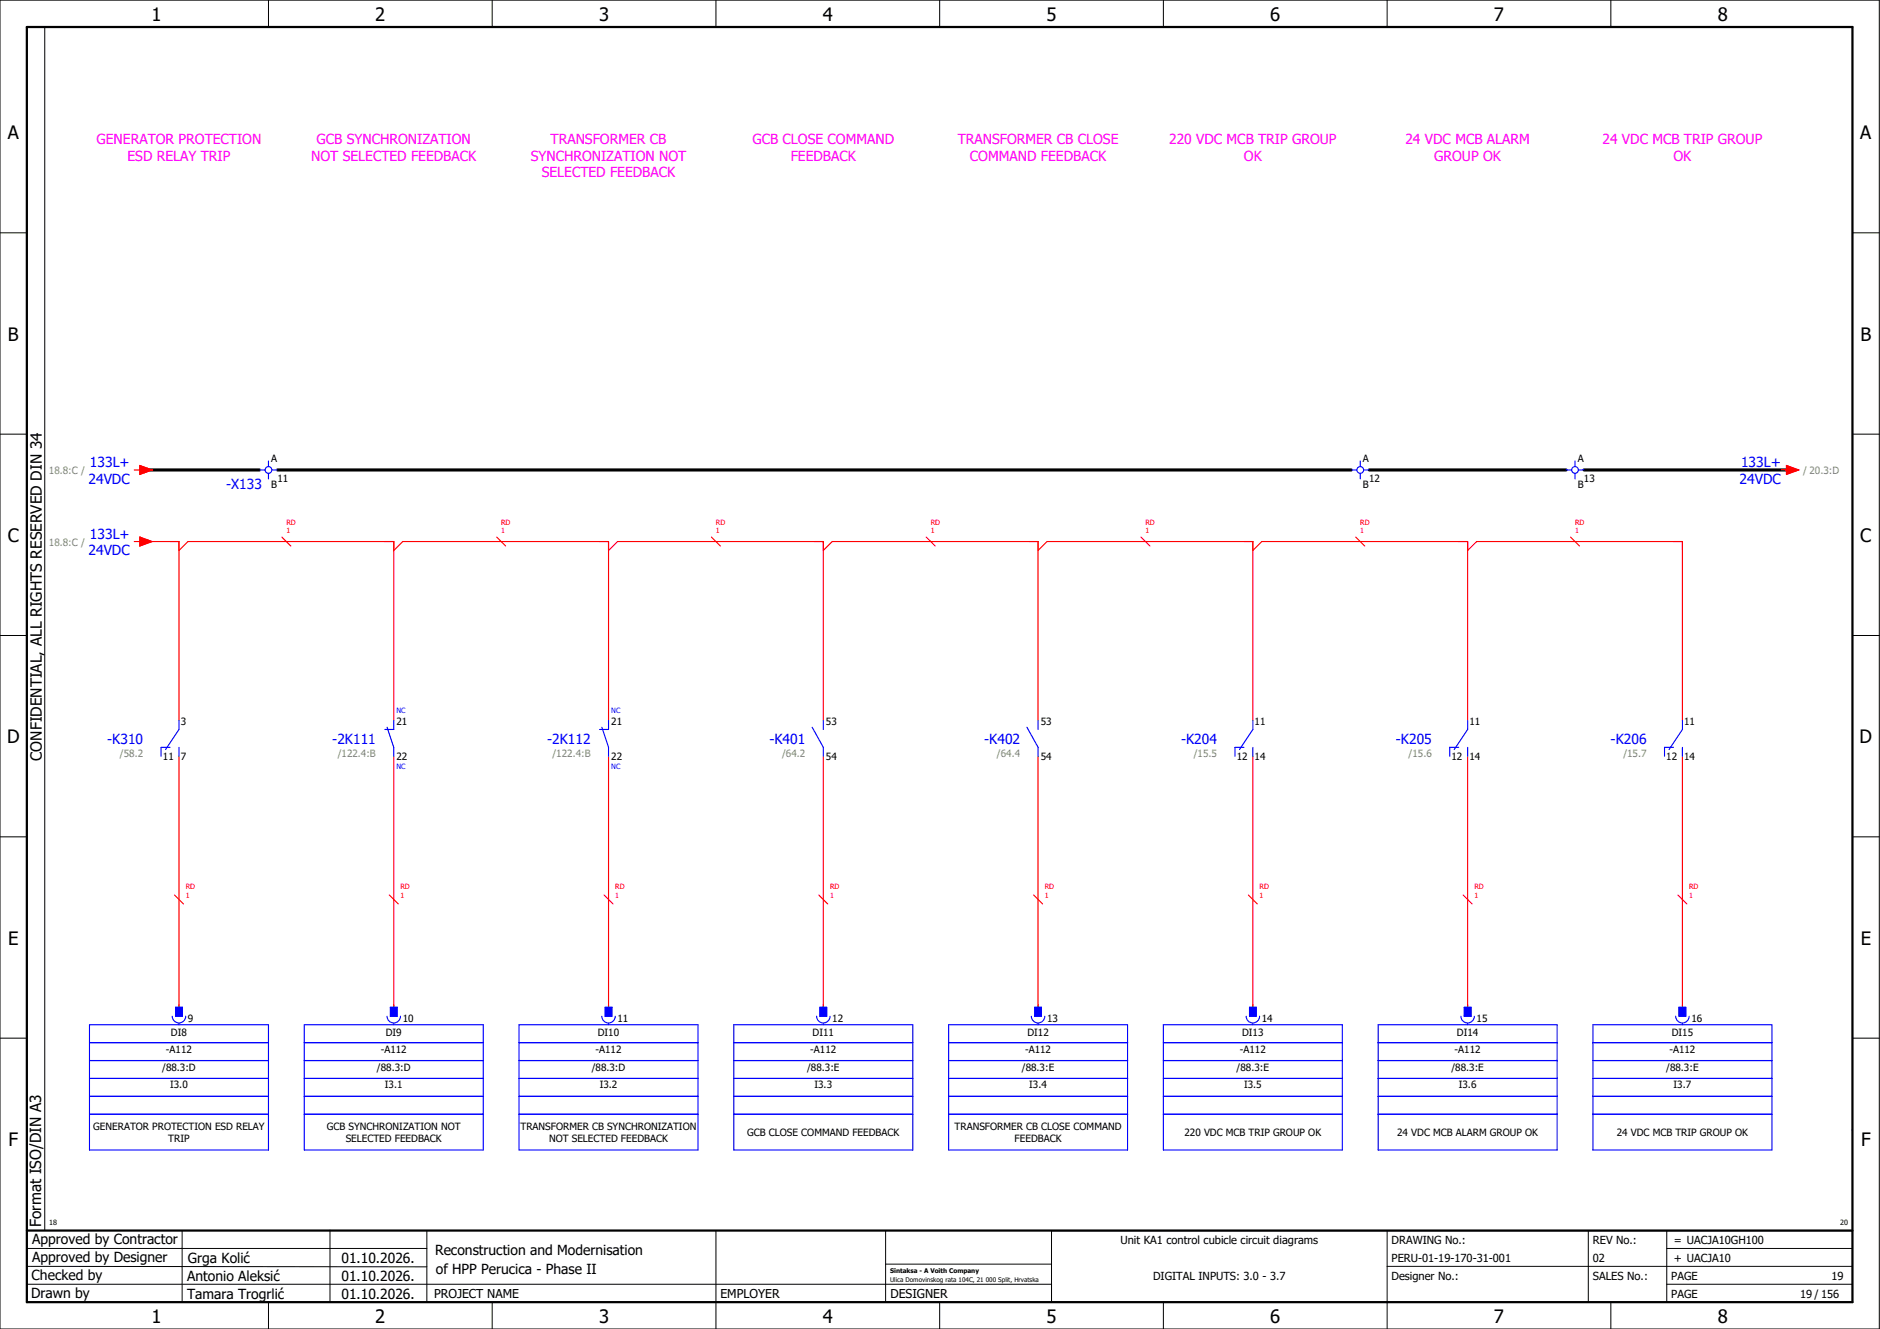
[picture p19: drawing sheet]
<svg xmlns="http://www.w3.org/2000/svg" width="420mm" height="297mm" viewBox="0 0 420 297" stroke-linecap="round" stroke-linejoin="round" font-family="sans-serif">
<defs><g id="words">
<g font-size="4.1">
<text x="33.9" y="4.7">1</text>
<text x="83.9" y="4.7">2</text>
<text x="133.9" y="4.7">3</text>
<text x="183.9" y="4.7">4</text>
<text x="233.9" y="4.7">5</text>
<text x="283.9" y="4.7">6</text>
<text x="333.9" y="4.7">7</text>
<text x="383.9" y="4.7">8</text>
<text x="1.8" y="31.2">A</text>
<text x="415.8" y="31.2">A</text>
<text x="1.8" y="76.2">B</text>
<text x="415.8" y="76.2">B</text>
<text x="1.8" y="121.2">C</text>
<text x="415.8" y="121.2">C</text>
<text x="1.6" y="166.2">D</text>
<text x="415.6" y="166.2">D</text>
<text x="1.8" y="211.2">E</text>
<text x="415.8" y="211.2">E</text>
<text x="1.9" y="256.2">F</text>
<text x="415.9" y="256.2">F</text>
<text x="33.9" y="295.7">1</text>
<text x="83.9" y="295.7">2</text>
<text x="133.9" y="295.7">3</text>
<text x="183.9" y="295.7">4</text>
<text x="233.9" y="295.7">5</text>
<text x="283.9" y="295.7">6</text>
<text x="333.9" y="295.7">7</text>
<text x="383.9" y="295.7">8</text>
</g>
<g font-size="3.4">
<text x="9.4" y="170" transform="rotate(-90 9.4 170)">CONFIDENTIAL, ALL RIGHTS RESERVED DIN 34</text>
<text x="9.2" y="274.3" transform="rotate(-90 9.2 274.3)">Format ISO/DIN A3</text>
</g>
<g font-size="3.1" fill="#f0f">
<text x="21.6" y="32.1">GENERATOR PROTECTION</text>
<text x="28.5" y="35.9">ESD RELAY TRIP</text>
<text x="69.5" y="35.9">NOT SELECTED FEEDBACK</text>
<text x="70.8" y="32.1">GCB SYNCHRONIZATION</text>
<text x="118.6" y="35.9">SYNCHRONIZATION NOT</text>
<text x="123.1" y="32.1">TRANSFORMER CB</text>
<text x="168.2" y="32.1">GCB CLOSE COMMAND</text>
<text x="176.7" y="35.9">FEEDBACK</text>
<text x="214" y="32.1">TRANSFORMER CB CLOSE</text>
<text x="216.8" y="35.9">COMMAND FEEDBACK</text>
<text x="261.3" y="32.1">220 VDC MCB TRIP GROUP</text>
<text x="278" y="35.9">OK</text>
<text x="314.1" y="32.1">24 VDC MCB ALARM</text>
<text x="320.5" y="35.9">GROUP OK</text>
<text x="358.1" y="32.1">24 VDC MCB TRIP GROUP</text>
<text x="374" y="35.9">OK</text>
<text x="121.1" y="39.6">SELECTED FEEDBACK</text>
</g>
<g font-size="3.1" fill="#00f">
<text x="20.1" y="104.4">133L+</text>
<text x="389.1" y="104.4">133L+</text>
<text x="19.8" y="108.1">24VDC</text>
<text x="50.5" y="109.3">-X133</text>
<text x="388.8" y="108.1">24VDC</text>
<text x="19.8" y="124.1">24VDC</text>
<text x="20.1" y="120.4">133L+</text>
<text x="24" y="166.3">-K310</text>
<text x="74.3" y="166.3">-2K111</text>
<text x="122.3" y="166.3">-2K112</text>
<text x="172" y="166.3">-K401</text>
<text x="220" y="166.3">-K402</text>
<text x="264" y="166.3">-K204</text>
<text x="312" y="166.3">-K205</text>
<text x="360" y="166.3">-K206</text>
</g>
<g font-size="3.1">
<text x="7.2" y="278.1">Approved by Contractor</text>
<text x="97.2" y="280.5">Reconstruction and Modernisation</text>
<text x="7.1" y="286.1">Checked by</text>
<text x="7.2" y="282.1">Approved by Designer</text>
<text x="41.8" y="286.2">Antonio Aleksić</text>
<text x="42" y="282.3">Grga Kolić</text>
<text x="76.3" y="282.3">01.10.2026.</text>
<text x="76.3" y="286.3">01.10.2026.</text>
<text x="97.4" y="284.8">of HPP Perucica - Phase II</text>
<text x="6.9" y="290">Drawn by</text>
<text x="41.8" y="290.3">Tamara Trogrlić</text>
<text x="76.3" y="290.3">01.10.2026.</text>
</g>
<g font-size="2.7">
<text x="97" y="290.1">PROJECT NAME</text>
<text x="161" y="290.1">EMPLOYER</text>
<text x="199" y="290.1">DESIGNER</text>
</g>
<g font-size="2.5">
<text x="250.4" y="278">Unit KA1 control cubicle circuit diagrams</text>
<text x="311" y="278">DRAWING No.:</text>
<text x="356" y="278">REV No.:</text>
<text x="374.1" y="278">= UACJA10GH100</text>
<text x="257.7" y="286">DIGITAL INPUTS: 3.0 - 3.7</text>
<text x="311" y="286">Designer No.:</text>
<text x="311" y="282">PERU-01-19-170-31-001</text>
<text x="356" y="286">SALES No.:</text>
<text x="356" y="282">02</text>
<text x="373.5" y="286">PAGE</text>
<text x="374.1" y="282.1">+ UACJA10</text>
<text x="409.3" y="286">19</text>
<text x="373.5" y="290">PAGE</text>
<text x="402.3" y="290">19 / 156</text>
</g>
<g font-size="2.2" fill="#7ca552">
<text x="10.9" y="105.9">18.8:C /</text>
<text x="403" y="105.9">/ 20.3:D</text>
<text x="10.9" y="121.9">18.8:C /</text>
<text x="26.8" y="169.2">/58.2</text>
<text x="75.5" y="169.2">/122.4:B</text>
<text x="123.5" y="169.2">/122.4:B</text>
<text x="174.8" y="169.2">/64.2</text>
<text x="222.8" y="169.2">/64.4</text>
<text x="266.8" y="169.2">/15.5</text>
<text x="314.8" y="169.2">/15.6</text>
<text x="362.8" y="169.2">/15.7</text>
</g>
<g font-size="2.2">
<text x="60.6" y="103.2">A</text>
<text x="62" y="107.7">11</text>
<text x="304.6" y="103.2">A</text>
<text x="306" y="107.7">12</text>
<text x="352.6" y="103.2">A</text>
<text x="354" y="107.7">13</text>
<text x="60.6" y="109.1">B</text>
<text x="304.6" y="109.1">B</text>
<text x="352.6" y="109.1">B</text>
<text x="40.4" y="162">3</text>
<text x="88.6" y="162">21</text>
<text x="136.6" y="162">21</text>
<text x="184.6" y="162">53</text>
<text x="232.6" y="162">53</text>
<text x="280.4" y="162">11</text>
<text x="328.4" y="162">11</text>
<text x="376.4" y="162">11</text>
<text x="36.4" y="169.9">11</text>
<text x="40.4" y="169.9">7</text>
<text x="88.6" y="169.9">22</text>
<text x="136.6" y="169.9">22</text>
<text x="184.6" y="169.9">54</text>
<text x="232.6" y="169.9">54</text>
<text x="276.4" y="169.9">12</text>
<text x="280.4" y="169.9">14</text>
<text x="324.4" y="169.9">12</text>
<text x="328.4" y="169.9">14</text>
<text x="372.4" y="169.9">12</text>
<text x="376.4" y="169.9">14</text>
<text x="38.2" y="231.5">DI8</text>
<text x="42" y="228.4">9</text>
<text x="86.2" y="231.5">DI9</text>
<text x="90" y="228.4">10</text>
<text x="133.6" y="231.5">DI10</text>
<text x="138" y="228.4">11</text>
<text x="181.6" y="231.5">DI11</text>
<text x="186" y="228.4">12</text>
<text x="229.6" y="231.5">DI12</text>
<text x="234" y="228.4">13</text>
<text x="277.6" y="231.5">DI13</text>
<text x="282" y="228.4">14</text>
<text x="325.6" y="231.5">DI14</text>
<text x="330" y="228.4">15</text>
<text x="373.6" y="231.5">DI15</text>
<text x="378" y="228.4">16</text>
<text x="36.2" y="239.3">/88.3:D</text>
<text x="37.1" y="235.3">-A112</text>
<text x="84.2" y="239.3">/88.3:D</text>
<text x="85.1" y="235.3">-A112</text>
<text x="132.2" y="239.3">/88.3:D</text>
<text x="133.1" y="235.3">-A112</text>
<text x="180.4" y="239.3">/88.3:E</text>
<text x="181.1" y="235.3">-A112</text>
<text x="228.4" y="239.3">/88.3:E</text>
<text x="229.1" y="235.3">-A112</text>
<text x="276.4" y="239.3">/88.3:E</text>
<text x="277.1" y="235.3">-A112</text>
<text x="324.4" y="239.3">/88.3:E</text>
<text x="325.1" y="235.3">-A112</text>
<text x="372.4" y="239.3">/88.3:E</text>
<text x="373.1" y="235.3">-A112</text>
<text x="38" y="243.3">I3.0</text>
<text x="86" y="243.3">I3.1</text>
<text x="134" y="243.3">I3.2</text>
<text x="182" y="243.3">I3.3</text>
<text x="230" y="243.3">I3.4</text>
<text x="278" y="243.3">I3.5</text>
<text x="326" y="243.3">I3.6</text>
<text x="374" y="243.3">I3.7</text>
<text x="20.8" y="252.6">GENERATOR PROTECTION ESD RELAY</text>
<text x="37.6" y="255.3">TRIP</text>
<text x="73" y="252.6">GCB SYNCHRONIZATION NOT</text>
<text x="77.3" y="255.3">SELECTED FEEDBACK</text>
<text x="116.3" y="252.6">TRANSFORMER CB SYNCHRONIZATION</text>
<text x="122.7" y="255.3">NOT SELECTED FEEDBACK</text>
<text x="167" y="253.9">GCB CLOSE COMMAND FEEDBACK</text>
<text x="213.4" y="252.6">TRANSFORMER CB CLOSE COMMAND</text>
<text x="226.7" y="255.3">FEEDBACK</text>
<text x="264.7" y="253.9">220 VDC MCB TRIP GROUP OK</text>
<text x="312.3" y="253.9">24 VDC MCB ALARM GROUP OK</text>
<text x="361.3" y="253.9">24 VDC MCB TRIP GROUP OK</text>
</g>
<g font-size="1.6" fill="#f00">
<text x="64" y="119.2">1</text>
<text x="64" y="117.3">RD</text>
<text x="112" y="119.2">1</text>
<text x="112" y="117.3">RD</text>
<text x="160" y="119.2">1</text>
<text x="160" y="117.3">RD</text>
<text x="208" y="119.2">1</text>
<text x="208" y="117.3">RD</text>
<text x="256" y="119.2">1</text>
<text x="256" y="117.3">RD</text>
<text x="304" y="119.2">1</text>
<text x="304" y="117.3">RD</text>
<text x="352" y="119.2">1</text>
<text x="352" y="117.3">RD</text>
<text x="41.5" y="200.7">1</text>
<text x="41.5" y="198.8">RD</text>
<text x="89.5" y="200.7">1</text>
<text x="89.5" y="198.8">RD</text>
<text x="137.5" y="200.7">1</text>
<text x="137.5" y="198.8">RD</text>
<text x="185.5" y="200.7">1</text>
<text x="185.5" y="198.8">RD</text>
<text x="233.5" y="200.7">1</text>
<text x="233.5" y="198.8">RD</text>
<text x="281.5" y="200.7">1</text>
<text x="281.5" y="198.8">RD</text>
<text x="329.5" y="200.7">1</text>
<text x="329.5" y="198.8">RD</text>
<text x="377.5" y="200.7">1</text>
<text x="377.5" y="198.8">RD</text>
</g>
<g font-size="1.6" fill="#00f">
<text x="88.6" y="159.4">NC</text>
<text x="136.6" y="159.4">NC</text>
<text x="88.6" y="172">NC</text>
<text x="136.6" y="172">NC</text>
</g>
<g font-size="1.6">
<text x="11" y="273.7">18</text>
<text x="411.2" y="273.7">20</text>
</g>
<g font-size="1.4">
<text x="198.9" y="284.4">Sintaksa - A Voith Company</text>
<text x="198.9" y="286.4">Ulica Domovinskog rata 104C, 21 000 Split, Hrvatska</text>
</g>
</g></defs>
<g fill="none" stroke="#000" stroke-width=".22">
<path d="M0 0h420v297h-420zM10 6v269M60 0v6M110 0v6M160 0v6M210 0v6M260 0v6M310 0v6M360 0v6M0 52h6M414 52h6M0 97h6"/>
<path d="M414 97h6M0 142h6M414 142h6M414 176.3v87.4M0 187h6M414 187h6M0 232h6M414 232h6M6 279h89.4M40.7 275v16M73.7 274.9v16M95.4 275.1v16"/>
<path d="M160 275v22M197.9 275.1v16M310 275v22M355 275v16M372.5 279h41.5M372.5 275v16M414 275h-179v16M6 283l89.4 .1M6 287h229M60 291v6M110 291v6M197.9 282.5h37.1"/>
<path d="M210 291v6M260 291v6M310 283h104M360 291v6M372.5 287h41.5"/>
</g>
<path d="M6 6h408v285h-408zM6 275h408" fill="none" stroke="#000" stroke-width=".5"/>
<g fill="none" stroke="#f00" stroke-width=".25">
<path d="M30 105h1.3M31.3 104l2.7 1-2.7 1zM398 105h1.2M399.2 104l2.8 1-2.8 1zM30 121h1.3M31.3 120l2.7 1-2.7 1zM32 121h8v40M40 123l2-2h46v40M63 120l2 2M88 123l2-2h46v40M111 120l2 2M136 123l2-2h46v40"/>
<path d="M159 120l2 2M184 123l2-2h46v40M207 120l2 2M232 123l2-2h46v40M255 120l2 2M280 123l2-2h46v40M303 120l2 2M328 123l2-2h46v40M351 120l2 2M40 169v56M88 169v56M136 169v56"/>
<path d="M184 169v56M232 169v56M280 169v56M328 169v56M376 169v56M39 200l2 2M87 200l2 2M135 200l2 2M183 200l2 2M231 200l2 2M279 200l2 2M327 200l2 2"/>
<path d="M375 200l2 2"/>
</g>
<path d="M32 105h26M62 105h240M306 105h44M354 105h46" fill="none" stroke="#000" stroke-width=".7"/>
<g fill="none" stroke="#00f" stroke-width=".25">
<path d="M58 105h1.3M60 103v1.3M60 105.8v1.2M60.8 105h1.2M302 105h1.2M304 103v1.3M304 105.8v1.2M304.7 105h1.3M350 105h1.2M352 103v1.3M352 105.8v1.2M352.7 105h1.3"/>
<path d="M38 167h-2v2M40 167v2M40 161v2l-3 4.5M86.5 162.5l1.5 4.5v2M88 161v2h-2M134.5 162.5l1.5 4.5v2M136 161v2h-2M181.5 162.5l2.5 4.5v2M184 161v2M229.5 162.5l2.5 4.5v2M232 161v2M278 167h-2v2"/>
<path d="M280 167v2M280 161v2l-3 4.5M326 167h-2v2M328 167v2M328 161v2l-3 4.5M374 167h-2v2M376 167v2M376 161v2l-3 4.5M20 237h40M20 229h40v28h-40zM20 233h40M38.5 227.1a1.5 1.5 0 0 0 1.5 1.5 1.5 1.5 0 0 0 1.5-1.5"/>
<path d="M39.3 225.1h1.5v2h-1.5zM40 228.7v.3M68 237h40M68 233h40M68 229h40v28h-40zM86.5 227.1a1.5 1.5 0 0 0 1.5 1.5 1.5 1.5 0 0 0 1.5-1.5M87.3 225.1h1.5v2h-1.5zM88 228.7v.3M116 237h40M116 233h40M116 229h40v28h-40zM134.5 227.1a1.5 1.5 0 0 0 1.5 1.5 1.5 1.5 0 0 0 1.5-1.5"/>
<path d="M135.3 225.1h1.5v2h-1.5zM136 228.7v.3M164 237h40M164 233h40M164 229h40v28h-40zM182.5 227.1a1.5 1.5 0 0 0 1.5 1.5 1.5 1.5 0 0 0 1.5-1.5M183.3 225.1h1.5v2h-1.5zM184 228.7v.3M212 237h40M212 233h40M212 229h40v28h-40zM230.5 227.1a1.5 1.5 0 0 0 1.5 1.5 1.5 1.5 0 0 0 1.5-1.5"/>
<path d="M231.3 225.1h1.5v2h-1.5zM232 228.7v.3M260 237h40M260 233h40M260 229h40v28h-40zM278.5 227.1a1.5 1.5 0 0 0 1.5 1.5 1.5 1.5 0 0 0 1.5-1.5M279.3 225.1h1.5v2h-1.5zM280 228.7v.3M308 237h40M308 233h40M308 229h40v28h-40zM326.5 227.1a1.5 1.5 0 0 0 1.5 1.5 1.5 1.5 0 0 0 1.5-1.5"/>
<path d="M327.3 225.1h1.5v2h-1.5zM328 228.7v.3M356 237h40M356 233h40M356 229h40v28h-40zM374.5 227.1a1.5 1.5 0 0 0 1.5 1.5 1.5 1.5 0 0 0 1.5-1.5M375.2 225.1h1.5v2h-1.5zM376 228.7v.3M20 249h40M20 245h40M20 241h40M68 249h40"/>
<path d="M68 245h40M68 241h40M116 249h40M116 245h40M116 241h40M164 249h40M164 245h40M164 241h40M212 249h40M212 245h40M212 241h40M260 249h40"/>
<path d="M260 245h40M260 241h40M308 249h40M308 245h40M308 241h40M356 249h40M356 245h40M356 241h40"/>
<circle cx="60" cy="105" r=".75"/>
<circle cx="304" cy="105" r=".75"/>
<circle cx="352" cy="105" r=".75"/>
</g>
<g fill="#00f" stroke="#00f" stroke-width=".22">
<path d="M39.3 225.1h1.5v2h-1.5z"/>
<path d="M87.3 225.1h1.5v2h-1.5z"/>
<path d="M135.3 225.1h1.5v2h-1.5z"/>
<path d="M183.3 225.1h1.5v2h-1.5z"/>
<path d="M231.3 225.1h1.5v2h-1.5z"/>
<path d="M279.3 225.1h1.5v2h-1.5z"/>
<path d="M327.3 225.1h1.5v2h-1.5z"/>
<path d="M375.2 225.1h1.5v2h-1.5z"/>
</g>
<g fill="#f00" stroke="#f00" stroke-width=".22">
<path d="M31.3 104l2.7 1-2.7 1z"/>
<path d="M399.2 104l2.8 1-2.8 1z"/>
<path d="M31.3 120l2.7 1-2.7 1z"/>
</g>
<use href="#words"/>
</svg>
